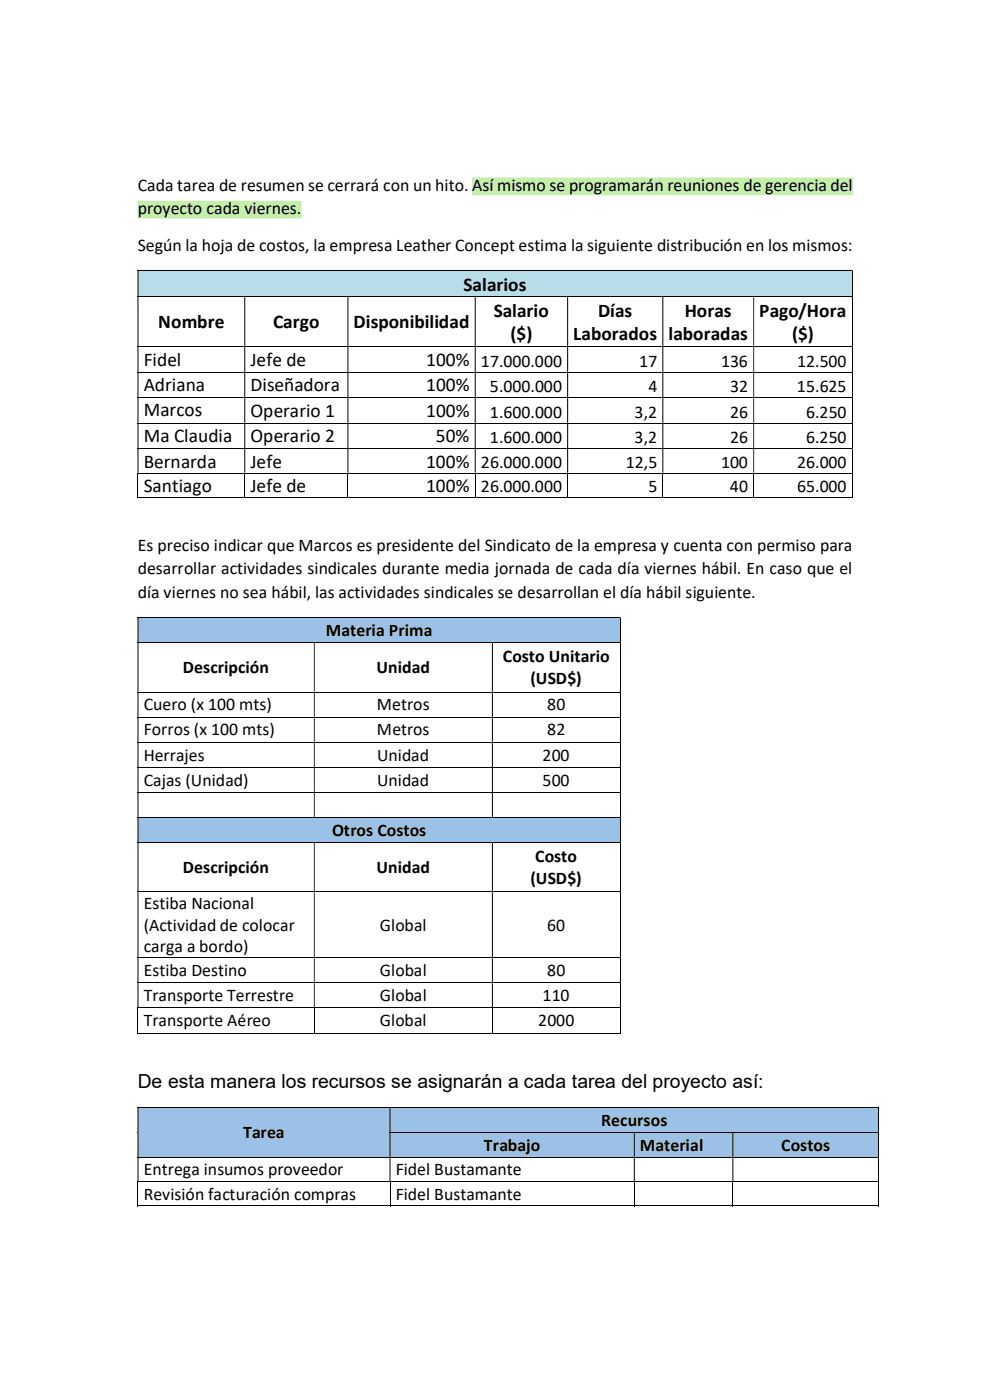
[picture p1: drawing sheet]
<svg xmlns="http://www.w3.org/2000/svg" width="210mm" height="297mm" viewBox="0 0 210 297" stroke-linecap="round" stroke-linejoin="round" font-family="sans-serif">
<defs><g id="words">
<g font-size="4.1">
<text x="98.3" y="61.6">Salarios</text>
<text x="33.6" y="69.7">Nombre</text>
<text x="58" y="69.7">Cargo</text>
<text x="75" y="69.7">Disponibilidad</text>
<text x="104.7" y="67.2">Salario</text>
<text x="126.9" y="67.2">Días</text>
<text x="145.2" y="67.2">Horas</text>
<text x="161.1" y="67.2">Pago/Hora</text>
<text x="30.5" y="77.6">Fidel</text>
<text x="53.1" y="77.6">Jefe de</text>
<text x="90.4" y="77.6">100%</text>
<text x="108.3" y="72.2">($)</text>
<text x="121.6" y="72.2">Laborados</text>
<text x="141.8" y="72.2">laboradas</text>
<text x="168" y="72.2">($)</text>
<text x="30.5" y="83">Adriana</text>
<text x="53.1" y="83">Diseñadora</text>
<text x="90.4" y="83.1">100%</text>
<text x="30.5" y="88.3">Marcos</text>
<text x="53.1" y="88.5">Operario 1</text>
<text x="90.4" y="88.5">100%</text>
<text x="30.5" y="93.8">Ma Claudia</text>
<text x="53.1" y="93.9">Operario 2</text>
<text x="92.5" y="93.9">50%</text>
<text x="30.5" y="99.2">Bernarda</text>
<text x="53.1" y="99.2">Jefe</text>
<text x="90.4" y="99.2">100%</text>
<text x="30.5" y="104.4">Santiago</text>
<text x="53.1" y="104.4">Jefe de</text>
<text x="90.4" y="104.4">100%</text>
<text x="29.2" y="230.8">De esta manera los recursos se asignarán a cada tarea del proyecto así:</text>
</g>
<g font-size="3.8">
<text x="29.2" y="40.5">Cada tarea de resumen se cerrará con un hito. Así mismo se programarán reuniones</text>
<text x="29.2" y="40.5">Cada tarea de resumen se cerrará con un hito. Así</text>
<text x="105.5" y="40.5">mismo se programarán reuniones</text>
<text x="157.7" y="40.5">de gerencia del</text>
<text x="157.7" y="40.5">de</text>
<text x="162.3" y="40.5">gerencia del</text>
<text x="29.2" y="45.4">proyecto cada viernes.</text>
<text x="29.2" y="53.2">Según la hoja de costos, la empresa Leather Concept estima la siguiente distribución en los mismos:</text>
<text x="102" y="77.8">17.000.000</text>
<text x="135.6" y="77.8">17</text>
<text x="153" y="77.8">136</text>
<text x="169.1" y="77.8">12.500</text>
<text x="103.9" y="83.2">5.000.000</text>
<text x="137.5" y="83.2">4</text>
<text x="154.9" y="83.2">32</text>
<text x="169.1" y="83.2">15.625</text>
<text x="103.9" y="88.6">1.600.000</text>
<text x="134.6" y="88.6">3,2</text>
<text x="154.9" y="88.6">26</text>
<text x="171" y="88.6">6.250</text>
<text x="103.9" y="94">1.600.000</text>
<text x="134.6" y="94">3,2</text>
<text x="154.9" y="94">26</text>
<text x="171" y="94">6.250</text>
<text x="102" y="99.2">26.000.000</text>
<text x="132.8" y="99.2">12,5</text>
<text x="153" y="99.2">100</text>
<text x="169.1" y="99.2">26.000</text>
<text x="102" y="104.4">26.000.000</text>
<text x="137.6" y="104.4">5</text>
<text x="154.8" y="104.4">40</text>
<text x="169.1" y="104.4">65.000</text>
<text x="29.2" y="116.8">Es preciso indicar que Marcos es presidente del Sindicato de la empresa y cuenta con permiso para</text>
<text x="29.2" y="121.8">desarrollar actividades sindicales durante media jornada de cada día viernes hábil. En caso que el</text>
<text x="29.2" y="126.8">día viernes no sea hábil, las actividades sindicales se desarrollan el día hábil siguiente.</text>
<text x="69.1" y="134.9">Materia Prima</text>
<text x="38.8" y="142.8">Descripción</text>
<text x="79.9" y="142.8">Unidad</text>
<text x="106.7" y="140.5">Costo Unitario</text>
<text x="112.5" y="145.2">(USD$)</text>
<text x="30.5" y="150.7">Cuero (x 100 mts)</text>
<text x="30.5" y="156">Forros (x 100 mts)</text>
<text x="79.9" y="150.7">Metros</text>
<text x="80" y="156">Metros</text>
<text x="116.1" y="156">82</text>
<text x="116.1" y="150.7">80</text>
<text x="30.5" y="161.4">Herrajes</text>
<text x="80" y="161.4">Unidad</text>
<text x="115.1" y="161.4">200</text>
<text x="30.5" y="166.7">Cajas (Unidad)</text>
<text x="80" y="166.7">Unidad</text>
<text x="115.1" y="166.7">500</text>
<text x="70.4" y="177.3">Otros Costos</text>
<text x="38.8" y="185.2">Descripción</text>
<text x="79.9" y="185.2">Unidad</text>
<text x="113.5" y="182.9">Costo</text>
<text x="112.5" y="187.5">(USD$)</text>
<text x="30.5" y="192.8">Estiba Nacional</text>
<text x="30.5" y="197.4">(Actividad de colocar</text>
<text x="80.6" y="197.4">Global</text>
<text x="116.1" y="197.4">60</text>
<text x="30.5" y="202.1">carga a bordo)</text>
<text x="30.5" y="207.1">Estiba Destino</text>
<text x="80.6" y="207.1">Global</text>
<text x="116.1" y="207.1">80</text>
<text x="30.5" y="212.4">Transporte Terrestre</text>
<text x="80.6" y="212.4">Global</text>
<text x="115.1" y="212.4">110</text>
<text x="30.5" y="217.8">Transporte Aéreo</text>
<text x="80.6" y="217.8">Global</text>
<text x="114.2" y="217.8">2000</text>
<text x="127.6" y="238.8">Recursos</text>
<text x="51.6" y="241.5">Tarea</text>
<text x="102.7" y="244.1">Trabajo</text>
<text x="135.8" y="244.1">Material</text>
<text x="165.7" y="244.1">Costos</text>
<text x="30.5" y="249.3">Entrega insumos proveedor</text>
<text x="83.9" y="249.3">Fidel Bustamante</text>
<text x="30.5" y="254.5">Revisión facturación compras</text>
<text x="83.9" y="254.5">Fidel Bustamante</text>
</g>
</g></defs>
<g fill="#b7dee8">
<path d="M29.3 57.5h151.4v5.4h-151.4z"/>
<path d="M30.5 57.7h149.1v5h-149.1z"/>
</g>
<g fill="none" stroke="#000" stroke-width=".21">
<path d="M29.2 57.4h151.5M180.8 57.5v5.4M29.2 63h151.5M29.2 73.6h151.5M29.2 79h151.5M180.8 63v10.5M180.8 73.6v5.3M180.8 79v5.3M29.2 84.3h151.5M29.2 89.8h151.5M29.2 95.2h151.5M180.8 84.4v5.3"/>
<path d="M180.8 89.8v5.3M180.8 95.2v5.1M29.2 100.4h151.5M29.2 105.5h22.7M29.3 100.4v5.2M51.9 100.4v5.2M52 105.5h21.7M73.8 100.4v5.2M73.9 105.5h26.9M100.8 100.4v5.2M100.9 105.5h19.5M120.4 100.4v5.2"/>
<path d="M120.5 105.5h20M140.6 100.4v5.2M140.7 105.5h19.2M159.9 100.4v5.2M159.9 105.5h20.8M180.8 100.4v5.2"/>
</g>
<g fill="#000">
<path d="M180.7 57.3h.2v.2h-.2zM29.2 57.5h.2v5.4h-.2z" fill-rule="evenodd"/>
<path d="M180.7 62.9h.2v.2h-.2zM29.2 63h.2v10.5h-.2zM51.8 63h.2v10.5h-.2zM73.7 63h.2v10.5h-.2zM100.7 63h.2v10.5h-.2zM120.3 63h.2v10.5h-.2zM140.5 63h.2v10.5h-.2zM159.8 63h.2v10.5h-.2z" fill-rule="evenodd"/>
<path d="M180.7 73.4h.2v.3h-.2zM29.2 73.6h.2v5.3h-.2zM51.8 73.6h.2v5.3h-.2zM73.7 73.6h.2v5.3h-.2zM100.7 73.6h.2v5.3h-.2zM120.3 73.6h.2v5.3h-.2zM140.5 73.6h.2v5.3h-.2zM159.8 73.6h.2v5.3h-.2z" fill-rule="evenodd"/>
<path d="M180.7 78.9h.2v.2h-.2zM29.2 79h.2v5.3h-.2zM51.8 79h.2v5.3h-.2zM73.7 79h.2v5.3h-.2zM100.7 79h.2v5.3h-.2zM120.3 79h.2v5.3h-.2zM140.5 79h.2v5.3h-.2zM159.8 79h.2v5.3h-.2z" fill-rule="evenodd"/>
<path d="M180.7 84.2h.2v.3h-.2zM29.2 84.4h.2v5.3h-.2zM51.8 84.4h.2v5.3h-.2zM73.7 84.4h.2v5.3h-.2zM100.7 84.4h.2v5.3h-.2zM120.3 84.4h.2v5.3h-.2zM140.5 84.4h.2v5.3h-.2zM159.8 84.4h.2v5.3h-.2z" fill-rule="evenodd"/>
<path d="M180.7 89.7h.2v.2h-.2zM29.2 89.8h.2v5.3h-.2zM51.8 89.8h.2v5.3h-.2zM73.7 89.8h.2v5.3h-.2zM100.7 89.8h.2v5.3h-.2zM120.3 89.8h.2v5.3h-.2zM140.5 89.8h.2v5.3h-.2zM159.8 89.8h.2v5.3h-.2z" fill-rule="evenodd"/>
<path d="M180.7 95.1h.2v.2h-.2zM29.2 95.2h.2v5.1h-.2zM51.8 95.2h.2v5.1h-.2zM73.7 95.2h.2v5.1h-.2zM100.7 95.2h.2v5.1h-.2zM120.3 95.2h.2v5.1h-.2zM140.5 95.2h.2v5.1h-.2zM159.8 95.2h.2v5.1h-.2z" fill-rule="evenodd"/>
</g>
<path d="M180.7 100.2h.2v.3h-.2zM180.7 105.4h.2v.2h-.2z" fill="#000"/>
<g fill="#9bc2e6">
<path d="M29.3 131.1h102.2v5.2h-102.2z"/>
<path d="M30.5 131.4h99.9v4.6h-99.9z"/>
</g>
<g fill="none" stroke="#000" stroke-width=".21">
<path d="M29.2 131h102.3M29.2 136.3h102.3M131.6 131.1v5.2M131.6 136.4v10.4M29.2 146.8h102.3M29.2 152.1h102.3M29.2 157.5h102.3M131.6 146.9v5.2M131.6 152.2v5.2M131.6 157.5v5.2M29.2 162.8h102.3M29.2 168.1h102.3"/>
<path d="M131.6 162.9v5.1M131.6 168.1v5.3"/>
</g>
<g fill="#000">
<path d="M131.4 130.9h.3v.2h-.3zM29.2 131.1h.2v5.2h-.2z" fill-rule="evenodd"/>
<path d="M131.4 136.2h.3v.2h-.3zM29.2 136.4h.2v10.4h-.2zM66.6 136.4h.2v10.4h-.2zM104.4 136.4h.2v10.4h-.2z" fill-rule="evenodd"/>
<path d="M131.4 146.7h.3v.2h-.3zM29.2 146.9h.2v5.2h-.2zM66.6 146.9h.2v5.2h-.2zM104.4 146.9h.2v5.2h-.2z" fill-rule="evenodd"/>
<path d="M131.4 152.1h.3v.1h-.3zM29.2 152.2h.2v5.2h-.2zM66.6 152.2h.2v5.2h-.2zM104.4 152.2h.2v5.2h-.2z" fill-rule="evenodd"/>
<path d="M131.4 157.4h.3v.2h-.3zM29.2 157.5h.2v5.2h-.2zM66.6 157.5h.2v5.2h-.2zM104.4 157.5h.2v5.2h-.2z" fill-rule="evenodd"/>
<path d="M131.4 162.7h.3v.2h-.3zM29.2 162.9h.2v5.1h-.2zM66.6 162.9h.2v5.1h-.2zM104.4 162.9h.2v5.1h-.2z" fill-rule="evenodd"/>
<path d="M131.4 168h.3v.2h-.3zM29.2 168.1h.2v5.3h-.2zM66.6 168.1h.2v5.3h-.2zM104.4 168.1h.2v5.3h-.2z" fill-rule="evenodd"/>
</g>
<g fill="#9bc2e6">
<path d="M29.3 173.5h102.2v5.2h-102.2z"/>
<path d="M30.5 173.7h99.9v4.7h-99.9z"/>
</g>
<g fill="none" stroke="#000" stroke-width=".21">
<path d="M29.2 173.4h102.3M29.2 178.8h102.3M131.6 173.5v5.2M131.6 178.8v10.3M29.2 189.2h102.3M131.6 189.3v13.9M29.2 203.2h102.3M29.2 208.5h102.3M29.2 213.8h102.3M29.2 219.2h37.4M29.3 213.9v5.4M66.7 213.9v5.4"/>
<path d="M66.7 219.2h37.7M104.5 213.9v5.4M104.5 219.2h27M131.6 203.3v5.1M131.6 208.6v5.2M131.6 213.9v5.4"/>
</g>
<g fill="#000">
<path d="M131.4 173.3h.3v.2h-.3zM29.2 173.5h.2v5.2h-.2z" fill-rule="evenodd"/>
<path d="M131.4 178.6h.3v.3h-.3zM29.2 178.8h.2v10.3h-.2zM66.6 178.8h.2v10.3h-.2zM104.4 178.8h.2v10.3h-.2z" fill-rule="evenodd"/>
<path d="M131.4 189.1h.3v.2h-.3zM29.2 189.3h.2v13.9h-.2zM66.6 189.3h.2v13.9h-.2zM104.4 189.3h.2v13.9h-.2z" fill-rule="evenodd"/>
<path d="M131.4 203.1h.3v.2h-.3zM29.2 203.3h.2v5.1h-.2zM66.6 203.3h.2v5.1h-.2zM104.4 203.3h.2v5.1h-.2z" fill-rule="evenodd"/>
<path d="M131.4 208.4h.3v.2h-.3zM29.2 208.6h.2v5.2h-.2zM66.6 208.6h.2v5.2h-.2zM104.4 208.6h.2v5.2h-.2z" fill-rule="evenodd"/>
</g>
<path d="M131.4 213.7h.3v.3h-.3zM131.4 219.1h.3v.2h-.3z" fill="#000"/>
<g fill="#9bc2e6">
<path d="M29.3 235h53.3v10.5h-53.3z"/>
<path d="M30.5 237.9h51v4.7h-51z"/>
<path d="M82.7 235h103.6v5.2h-103.6z"/>
<path d="M83.9 235.2h101.3v4.7h-101.3z"/>
</g>
<path d="M29.2 234.9h157.1M186.4 234.9v5.3" fill="none" stroke="#000" stroke-width=".21"/>
<path d="M186.3 234.8h.2v.2h-.2zM29.2 234.9h.2v5.3h-.2zM82.6 234.9h.2v5.3h-.2z" fill-rule="evenodd" fill="#000"/>
<g fill="#9bc2e6">
<path d="M82.7 240.3h51.8v5.2h-51.8z"/>
<path d="M83.9 240.5h49.5v4.7h-49.5z"/>
<path d="M134.5 240.3h20.9v5.2h-20.9z"/>
<path d="M135.7 240.5h18.6v4.7h-18.6z"/>
<path d="M155.4 240.3h30.9v5.2h-30.9z"/>
<path d="M156.6 240.5h28.6v4.7h-28.6z"/>
</g>
<path d="M29.2 240.2h.2v.2h-.2zM186.3 250.6h.2v.2h-.2zM186.3 255.7h.2v.2h-.2z" fill="#000"/>
<g fill="none" stroke="#000" stroke-width=".21">
<path d="M29.2 245.6h157.1M29.2 250.7h157.1M29.2 255.8h53.5M29.3 250.8v5.1M82.6 240.3h103.7M82.7 250.8v5.1M82.8 255.8h51.7M134.6 250.8v5.1M134.6 255.8h20.8M155.5 250.8v5.1M155.5 255.8h30.8M186.4 240.3v5.2"/>
<path d="M186.4 245.6v5.1M186.4 250.8v5.1"/>
</g>
<g fill="#000">
<path d="M186.3 240.2h.2v.2h-.2zM29.2 240.3h.2v5.2h-.2zM82.6 240.3h.2v5.2h-.2zM134.5 240.3h.2v5.2h-.2zM155.4 240.3h.2v5.2h-.2z" fill-rule="evenodd"/>
<path d="M186.3 245.4h.2v.3h-.2zM29.2 245.6h.2v5.1h-.2zM82.6 245.6h.2v5.1h-.2zM134.5 245.6h.2v5.1h-.2zM155.4 245.6h.2v5.1h-.2z" fill-rule="evenodd"/>
</g>
<g fill="#c3f0a9">
<path d="M100.2 37.8h4.5v2.7h-4.5z"/>
<path d="M105.7 37.8h51.2v3.3h-51.2z"/>
<path d="M157.9 37.9h3.5v2.6h-3.5z"/>
<path d="M162.4 37.8h18.5v3.3h-18.5z"/>
<path d="M29.5 42.8h34.1v3.3h-34.1z"/>
<path d="M100.2 37.6h80.7v3.8h-80.7v-.9h4.5v-2.7h-4.5zM162.4 37.9v3.2h18.4v-3.2zM105.7 37.8v3.3h51.2v-3.3zM157.9 37.9v2.6h3.5v-2.6z"/>
<path d="M29.2 42.6h34.7v3.8h-34.7zM29.5 42.9v3.2h34.1v-3.2z"/>
</g>
<use href="#words"/>
</svg>
